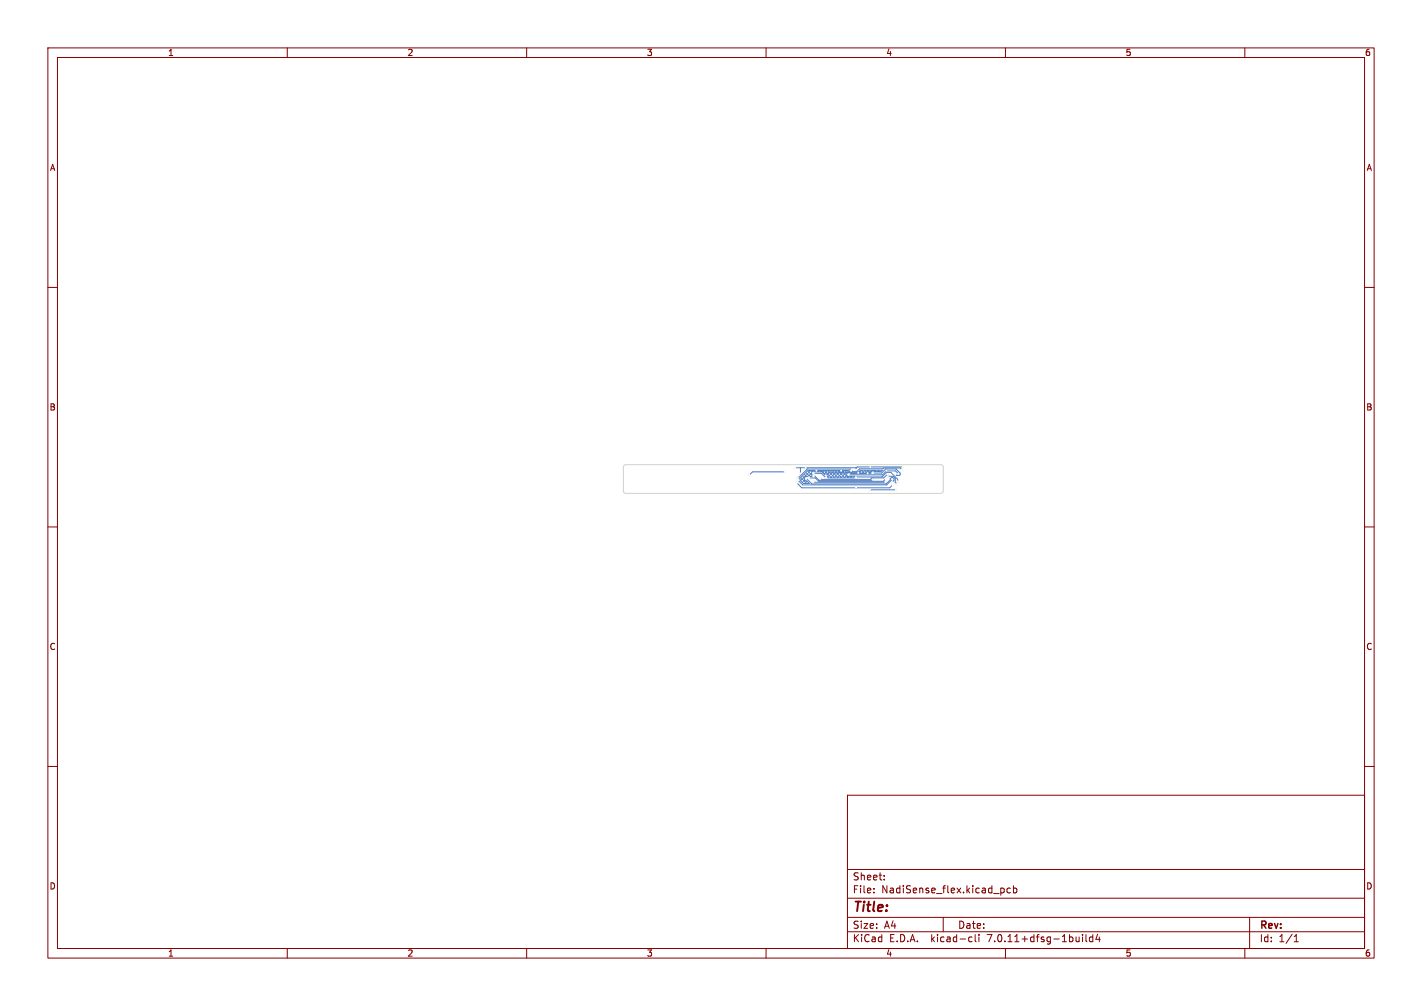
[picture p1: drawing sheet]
<svg xmlns="http://www.w3.org/2000/svg" width="297mm" height="210mm" viewBox="0 0 297 210" stroke-linecap="round" stroke-linejoin="round" font-family="sans-serif">
<defs><g id="words">
<text font-size="2.8" fill="#840000" x="178" y="190.9">Title:</text>
<g font-size="2.1" fill="#840000">
<text x="178" y="184">Sheet:</text>
<text x="178" y="186.7">File:</text>
<text x="184.1" y="186.7">NadiSense_flex.kicad_pcb</text>
<text x="178" y="196.9">KiCad</text>
<text x="178" y="194.1">Size:</text>
<text x="184.7" y="194.1">A4</text>
<text x="185.7" y="196.9">E.D.A.</text>
<text x="194.6" y="196.9">kicad-cli</text>
<text x="200" y="194.1">Date:</text>
<text x="206.5" y="196.9">7.0.11+dfsg-1build4</text>
<text x="263" y="194.3">Rev:</text>
<text x="263" y="196.9">Id:</text>
<text x="267.1" y="196.9">1/1</text>
</g>
<g font-size="1.8" fill="#840000">
<text x="35" y="11.9">1</text>
<text x="85" y="11.9">2</text>
<text x="135" y="11.9">3</text>
<text x="185" y="11.9">4</text>
<text x="235" y="11.9">5</text>
<text x="285" y="11.9">6</text>
<text x="10.3" y="35.9">A</text>
<text x="285.4" y="35.9">A</text>
<text x="10.3" y="85.9">B</text>
<text x="285.3" y="85.9">B</text>
<text x="10.3" y="135.9">C</text>
<text x="285.3" y="135.9">C</text>
<text x="10.3" y="185.9">D</text>
<text x="285.3" y="185.9">D</text>
<text x="35" y="199.9">1</text>
<text x="85" y="199.9">2</text>
<text x="135" y="199.9">3</text>
<text x="185" y="199.9">4</text>
<text x="235" y="199.9">5</text>
<text x="285" y="199.9">6</text>
</g>
</g></defs>
<g fill="none" stroke="#840000" stroke-width=".21">
<path d="M10 10h277v190h-277zM12 12h273v186h-273zM60 10v2M110 10v2M160 10v2M210 10v2M260 10v2M10 60h2M285 60h2M10 110h2M285 110h2M10 160h2"/>
<path d="M285 160h2M177 166h108v32h-108zM60 198v2M110 198v2M160 198v2M177 194.5h108M177 191.5h108M177 187.5h108M177 181.5h108M182.5 186.3v.1M182.5 185.5v.1M184.7 183.6v.1"/>
<path d="M184.7 182.8v.1M197 191.5v3M202.6 195.6l.4 .1M203 196.5l-.4 .1M203.7 195.1v1.3l.2 .2M204.5 195.1v.1M204.5 195.6v1M209.2 185.4h.3l.2 .3v.6l-.5 .1M210 198v2M211 185.5l-.4-.1-.3 .3 .2 .6h.5M211.7 185.5l.4-.1 .3 .3-.2 .6h-.5M211.7 184.9v1.5"/>
<path d="M226.1 195.1v.1M226.1 195.6v1M226.8 195.1v1.3l.2 .2M228.2 195.7l-.4-.1-.3 .3 .2 .6h.5M228.2 195.1v1.5M229.2 195l-.3 1.1h.9M229.6 195.6v1M260 198v2M261 191.5v6.5M270.3 196.6h.9M270.3 195.5l.4-.4v1.5"/>
</g>
<g fill="#ececec" stroke="#ececec" stroke-width=".21">
<circle cx="167.2" cy="98.8" r=".2"/>
<circle cx="181.8" cy="97.5" r=".2"/>
<circle cx="178.8" cy="98.1" r=".2"/>
<circle cx="166.1" cy="97.6" r=".2"/>
<circle cx="168.3" cy="97.6" r=".2"/>
<circle cx="188.5" cy="97.5" r=".2"/>
<circle cx="181.7" cy="102.2" r=".2"/>
<circle cx="187.1" cy="102.2" r=".2"/>
<circle cx="171.4" cy="99.9" r=".2"/>
<circle cx="185.4" cy="99" r=".2"/>
<circle cx="182.3" cy="100.1" r=".2"/>
<circle cx="170" cy="99.4" r=".2"/>
<circle cx="178.8" cy="99.7" r=".2"/>
<circle cx="187.5" cy="100.5" r=".2"/>
<circle cx="177.8" cy="98.2" r=".2"/>
<circle cx="188.4" cy="98.1" r=".2"/>
<circle cx="166.6" cy="99.7" r=".2"/>
<circle cx="186.4" cy="101.2" r=".2"/>
<circle cx="178.8" cy="101.8" r=".2"/>
<circle cx="166.4" cy="100.8" r=".2"/>
<circle cx="170" cy="100.6" r=".2"/>
<circle cx="185" cy="100.6" r=".2"/>
<circle cx="169" cy="99.8" r=".2"/>
<circle cx="185" cy="100" r=".2"/>
<circle cx="186.3" cy="100.7" r=".2"/>
<circle cx="168.5" cy="99.9" r=".2"/>
<circle cx="186.4" cy="100.1" r=".2"/>
<circle cx="166.7" cy="100.3" r=".2"/>
<circle cx="179.3" cy="98.7" r=".2"/>
<circle cx="172.5" cy="99.2" r=".2"/>
<circle cx="181.2" cy="98.8" r=".2"/>
<circle cx="175.7" cy="98.3" r=".2"/>
<circle cx="170.5" cy="98.3" r=".2"/>
<circle cx="170" cy="98.8" r=".2"/>
<circle cx="172.5" cy="99.7" r=".2"/>
<circle cx="187" cy="99" r=".2"/>
<circle cx="182.3" cy="98.8" r=".2"/>
<circle cx="185.4" cy="99.5" r=".2"/>
<circle cx="187.4" cy="101" r=".2"/>
<circle cx="163.9" cy="98.5" r=".2"/>
<circle cx="156.5" cy="99.1" r=".2"/>
<circle cx="177.3" cy="99.1" r=".2"/>
<circle cx="185.1" cy="98.3" r=".2"/>
<circle cx="187.6" cy="98.9" r=".2"/>
</g>
<g fill="none" stroke="#4d7fc4" stroke-width=".21">
<path d="M163.9 98.5h-6.7l-.7 .6M166.1 97.6l12.7 .1M167.2 97.6h.1M167.2 97.6v1.2M168.5 99.9l1.1 1.1h15.5l.8-.8v-.2l.3-.3h.3l.2 .2v.4l-.4 .4M169 99.8h1.3l.7 .7h13.5l.5-.5M170 98.8h1.6l.9 .9M170 99.4h.2l.9 .9h11l.2-.2M170.5 98.3h1l1 .9 .5-.5h6.3M175.7 98.3v.4M178.8 97.7v.4M178.8 98.1h.1"/>
<path d="M178.8 99.7l.2-.1h5.2l1-1h.8l1.5 1.4v.5M179.3 98.7h.1M179.3 98.7l1.9 .1M182.3 98.8h1.8l.9-.9h2.2l.8 .9v.3l-.2 .1h-.5l-.3-.2M185.1 98.3l-.8 .8h-7M185.1 98.3h2l.5 .6M185.1 98.3h.1M185.4 99l-.8 .8h-2.5l-.3 .3h-10.3l-.1-.2M185.4 99.5l1.2-.1 .4 .4v.9l.4 .3M188.4 98.1l-.4-.4-8.5 .2-.6 .6h-.8l-.5-.6h-9l-1.8 1.8h-.2M188.5 97.5h-9.4l-.3 .2M166.4 100.8l1.1 1h18.3l.6-.6"/>
<path d="M170 100.6l.1 .1 14.9-.1M178.8 101.8h.1M181.7 102.2h5.4M186.4 100.1l-1.2 1.1h-17.5l-1-.9"/>
</g>
<path d="M166.9 99.9l1.8-1.8h8.7l.1 .2h-8.7l.2 .1 .1-.1h2.6l.1 .1 .1-.1 .6 .1 .1-.1 .6 .1 .1-.1 .6 .1 .1-.1 .6 .1 .2-.1h1.8l.1 .1 .2-.1h.6l.4 .2h-.7l-.1-.1-.2 .2h-.3l-.2-.2-.2 .2h-.6h-.4l-.2-.2-.2 .2h-.3l-.2-.2-.2 .2h-.3l-.2-.2-.2 .2h-.3l-.2-.2-.3 .2h-.2l-.2-.2-.3 .2 .3 .2 .2-.2h.2l.3 .2 .2-.2h.3l.2 .2 .2-.2h.3l.2 .2 .2-.2h.3l.2 .2 .2-.2h.3l.2 .2 .2-.2h.3l.2 .2 .2-.2 .6-.1 1.8 .1 .6-.5h4.9l-.1 .2h-4.7l-.2 .1 .3-.1h.3l.2 .1 .2-.1h.3l.2 .1 .2-.1h.3l.2 .1 .2-.1h2.5l-.4 .3h-1.4a.37 .37 0 0 0-.6 0h-.4l-.3-.2 .2 .2h-.7l-.2-.2-.2 .2h-.3l-.2-.2-.2 .2 .2 .1 .2-.1 .5 .1 .2-.1h1.2l-.1 .3h-4.3l-.3-.2h-.6l-.2 .2h-.2l-.3-.2-.2 .2h-.3l-.2-.2-.2 .2h-.3l-.2-.2-.2 .2h-.3l-.2-.2-.2 .2h-.3l-.2-.2-.2 .2h-.3l-.2-.2-.2 .2h.7l.2 .3 .2-.3h.3l.2 .3 .2-.3h.3l.2 .3 .2-.3h.3l.2 .3 .2-.3h.3l.2 .3 .3-.3h.2l.2 .3 .1-.4h.3l-.2 .3 .1 .2h-.4l-.2-.2-.2 .2h-.3l-.2-.2-.2 .2h-.3l-.2-.2-.2 .2h-.3l-.2-.2-.2 .2h-.3l-.2-.2-.2 .2-.6-.2 .1 .3 .5-.1 .2 .2 .2-.2h.3l.2 .2 .2-.2h.3l.2 .2 .2-.2h.3l.2 .2 .2-.2h.3l.2 .2 .2-.2 2.1 .1-.2 .2-.4-.1-.2 .1-.3-.1-.6 .1-.3-.2-.2 .2h-.2l-.3-.2-.2 .2h-.3l-.2-.2-.2 .2h-.3l-.2-.2-.2 .2h-.3l-.2-.2-.2 .2h-.3l-.2-.2-.2 .2h5.5v.3h-5.6l-.1-.4-.4-.1-.7-.8-2.2-.1-.2-.1-.2 .2h-.3l-.1-.2-.3 .2 .2 .2 .2-.2h.3l.2 .2 .2-.3h.2l-.1 .4h-.4l-.2-.2-.2 .2h-.3l-.2-.1-.2 .2 .2 .2 .2-.3h.3l.2 .3 .2-.3h.4l.1 .3-.4-.1-.2 .2h-.3l-.2-.2-.2 .2-.4-.2-.3 .2 .2 .2 .2-.2 .5 .1 .5-.1 .3 .1 .1-.2h.2v.4l-.7-.2-.4 .2h-.8l-.2-.1-.2 .2 .2 .2 .2-.3h.4l-.1 .3 .1 .3h-.2l-.1-.4-.2 .2-.5-.2-.1 .1 .1 .3 .5-.2 .2 .2h.3l.5 .3-.9-.1-.2-.3-.3 .3 .3 .2 .2-.2h.2l.3 .2 .4-.1 .3 .3h-.2l-.3-.2-.4 .1-.2-.2-.2 .2 .1 .1 .3-.1 .9 .1 .2 .2h-1.5l-.6-.7z" fill="#4d7fc4"/>
<g fill="#fff" stroke="#fff" stroke-width=".21">
<circle cx="167.2" cy="98.8" r=".1"/>
<circle cx="181.8" cy="97.5" r=".1"/>
<circle cx="178.8" cy="98.1" r=".1"/>
<circle cx="166.1" cy="97.6" r=".1"/>
<circle cx="168.3" cy="97.6" r=".1"/>
<circle cx="188.5" cy="97.5" r=".1"/>
<circle cx="181.7" cy="102.2" r=".1"/>
<circle cx="187.1" cy="102.2" r=".1"/>
<circle cx="171.4" cy="99.9" r=".1"/>
<circle cx="185.4" cy="99" r=".1"/>
<circle cx="182.3" cy="100.1" r=".1"/>
<circle cx="170" cy="99.4" r=".1"/>
<circle cx="178.8" cy="99.7" r=".1"/>
<circle cx="187.5" cy="100.5" r=".1"/>
<circle cx="177.8" cy="98.2" r=".1"/>
<circle cx="188.4" cy="98.1" r=".1"/>
<circle cx="166.6" cy="99.7" r=".1"/>
<circle cx="186.4" cy="101.2" r=".1"/>
<circle cx="178.8" cy="101.8" r=".1"/>
<circle cx="166.4" cy="100.8" r=".1"/>
<circle cx="170" cy="100.6" r=".1"/>
<circle cx="185" cy="100.6" r=".1"/>
<circle cx="169" cy="99.8" r=".1"/>
<circle cx="185" cy="100" r=".1"/>
<circle cx="186.3" cy="100.7" r=".1"/>
<circle cx="168.5" cy="99.9" r=".1"/>
<circle cx="186.4" cy="100.1" r=".1"/>
<circle cx="166.7" cy="100.3" r=".1"/>
<circle cx="179.3" cy="98.7" r=".1"/>
<circle cx="172.5" cy="99.2" r=".1"/>
<circle cx="181.2" cy="98.8" r=".1"/>
<circle cx="175.7" cy="98.3" r=".1"/>
<circle cx="170.5" cy="98.3" r=".1"/>
<circle cx="170" cy="98.8" r=".1"/>
<circle cx="172.5" cy="99.7" r=".1"/>
<circle cx="187" cy="99" r=".1"/>
<circle cx="182.3" cy="98.8" r=".1"/>
<circle cx="185.4" cy="99.5" r=".1"/>
<circle cx="187.4" cy="101" r=".1"/>
<circle cx="163.9" cy="98.5" r=".1"/>
<circle cx="156.5" cy="99.1" r=".1"/>
<circle cx="177.3" cy="99.1" r=".1"/>
<circle cx="185.1" cy="98.3" r=".1"/>
<circle cx="187.6" cy="98.9" r=".1"/>
</g>
<path d="M130.3 97.2l.4-.2h65.9l.3 .2 .1 .3v5.1l-.2 .3-.3 .1h-65.9l-.2-.1-.2-.4v-5z" fill="none" stroke="#d0d2cd" stroke-width=".21"/>
<use href="#words"/>
</svg>
